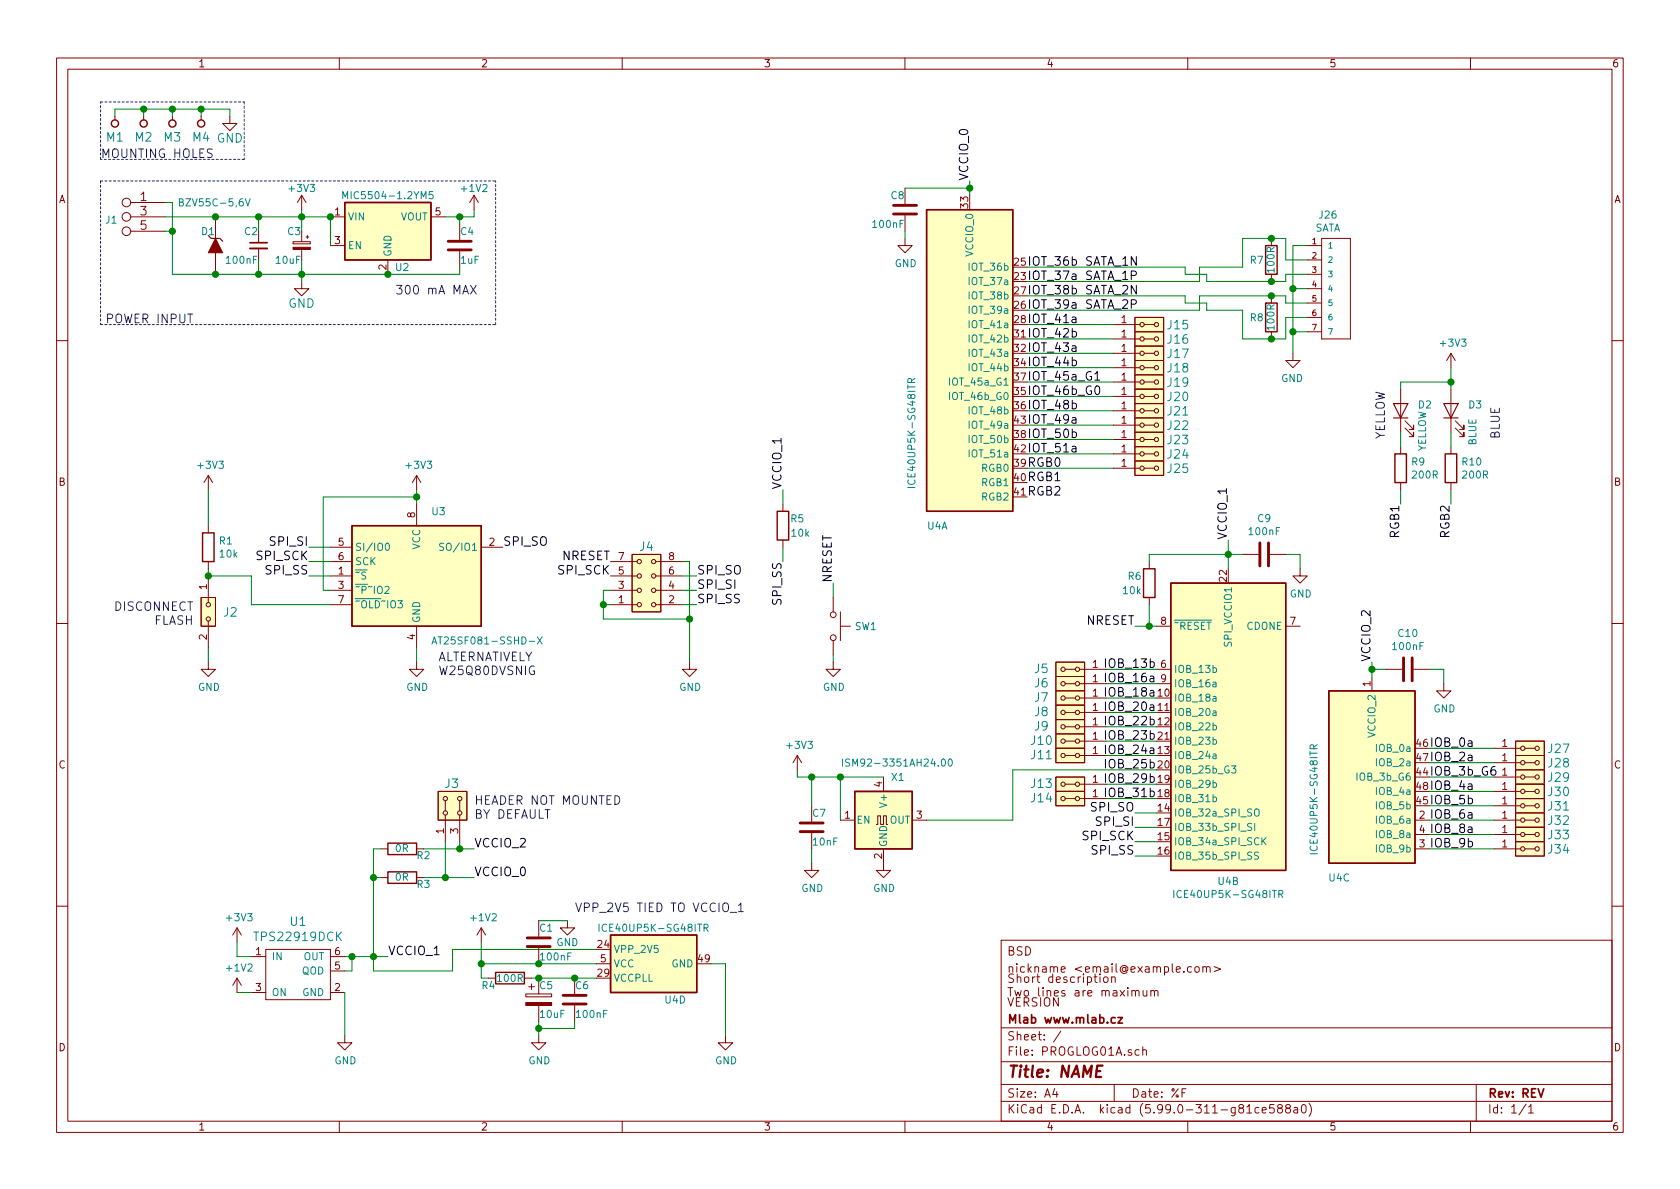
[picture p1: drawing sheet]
<svg xmlns="http://www.w3.org/2000/svg" width="297mm" height="210mm" viewBox="0 0 297 210" stroke-linecap="round" stroke-linejoin="round" font-family="sans-serif">
<defs><g id="words">
<text font-size="2.8" fill="#840000" x="178" y="190.5">Title: NAME</text>
<g font-size="2.1" fill="#0000c2">
<text x="17.8" y="27.9">MOUNTING HOLES</text>
<text x="69.8" y="52.1">300 mA MAX</text>
<text x="19.3" y="57.1">POWER INPUT</text>
<text x="244.9" y="77.7" transform="rotate(-90 244.9 77.7)">YELLOW</text>
<text x="265.2" y="77.7" transform="rotate(-90 265.2 77.7)">BLUE</text>
<text x="20.3" y="108">DISCONNECT</text>
<text x="27.2" y="110.5">FLASH</text>
<text x="77.5" y="116.9">ALTERNATIVELY</text>
<text x="77.5" y="119.4">W25Q80DVSNIG</text>
<text x="83.8" y="142.3">HEADER NOT MOUNTED</text>
<text x="83.8" y="144.8">BY DEFAULT</text>
<text x="101.6" y="161.3">VPP_2V5 TIED TO VCCIO_1</text>
</g>
<g font-size="2.1" fill="#008484">
<text x="18.8" y="25">M1</text>
<text x="23.9" y="25">M2</text>
<text x="29" y="25">M3</text>
<text x="34.1" y="25">M4 GND</text>
<text x="51" y="54.4">GND</text>
<text x="206.5" y="58.2">J15</text>
<text x="206.5" y="60.8">J16</text>
<text x="206.5" y="63.3">J17</text>
<text x="206.5" y="65.9">J18</text>
<text x="206.5" y="68.4">J19</text>
<text x="206.5" y="70.9">J20</text>
<text x="206.5" y="73.5">J21</text>
<text x="206.5" y="76">J22</text>
<text x="206.5" y="78.6">J23</text>
<text x="206.5" y="81.1">J24</text>
<text x="206.5" y="83.6">J25</text>
<text x="113.1" y="97.4">J4</text>
<text x="39.6" y="109">J2</text>
<text x="183" y="119">J5</text>
<text x="183" y="121.6">J6</text>
<text x="183" y="124.1">J7</text>
<text x="182.4" y="131.7">J10</text>
<text x="183" y="126.6">J8</text>
<text x="183" y="129.2">J9</text>
<text x="182.4" y="134.3">J11</text>
<text x="273.8" y="133.2">J27</text>
<text x="273.8" y="135.7">J28</text>
<text x="78.7" y="139.3">J3</text>
<text x="182.4" y="139.3">J13</text>
<text x="182.4" y="141.9">J14</text>
<text x="273.8" y="138.2">J29</text>
<text x="273.8" y="140.8">J30</text>
<text x="273.8" y="143.3">J31</text>
<text x="273.8" y="145.9">J32</text>
<text x="273.8" y="148.4">J33</text>
<text x="273.8" y="150.9">J34</text>
<text x="45.4" y="166.4">TPS22919DCK</text>
<text x="51.4" y="163.7">U1</text>
</g>
<g font-size="2.1" fill="#840000">
<text x="24.8" y="35.6">1</text>
<text x="24.8" y="38.1">3</text>
<text x="24.8" y="40.6">5</text>
<text x="178" y="172">nickname &lt;email@example.com&gt;</text>
<text x="178" y="169">BSD</text>
<text x="178" y="178">VERSION</text>
<text x="178" y="184">Sheet: /</text>
<text x="178" y="181">Mlab www.mlab.cz</text>
<text x="178" y="186.7">File: PROGLOG01A.sch</text>
<text x="178" y="196.9">KiCad E.D.A. kicad (5.99.0-311-g81ce588a0)</text>
<text x="178" y="194.1">Size: A4</text>
<text x="200" y="194.1">Date: %F</text>
<text x="263" y="194.1">Rev: REV</text>
<text x="263" y="196.9">Id: 1/1</text>
</g>
<g font-size="2.1">
<text x="171.2" y="32" transform="rotate(-90 171.2 32)">VCCIO_0</text>
<text x="181.6" y="47">IOT_36b</text>
<text x="191.8" y="47">SATA_1N</text>
<text x="181.6" y="49.5">IOT_37a</text>
<text x="181.6" y="52.1">IOT_38b</text>
<text x="191.8" y="49.5">SATA_1P</text>
<text x="191.8" y="52.1">SATA_2N</text>
<text x="181.6" y="54.6">IOT_39a</text>
<text x="181.6" y="57.1">IOT_41a</text>
<text x="181.6" y="59.7">IOT_42b</text>
<text x="191.8" y="54.6">SATA_2P</text>
<text x="181.6" y="62.2">IOT_43a</text>
<text x="181.6" y="64.8">IOT_44b</text>
<text x="181.6" y="67.3">IOT_45a_G1</text>
<text x="181.6" y="69.8">IOT_46b_G0</text>
<text x="181.6" y="72.4">IOT_48b</text>
<text x="181.6" y="74.9">IOT_49a</text>
<text x="181.6" y="77.5">IOT_50b</text>
<text x="181.6" y="82.5">RGB0</text>
<text x="181.6" y="80">IOT_51a</text>
<text x="138.2" y="86.6" transform="rotate(-90 138.2 86.6)">VCCIO_1</text>
<text x="181.6" y="85.1">RGB1</text>
<text x="181.6" y="87.6">RGB2</text>
<text x="216.9" y="95.5" transform="rotate(-90 216.9 95.5)">VCCIO_1</text>
<text x="247.4" y="95" transform="rotate(-90 247.4 95)">RGB1</text>
<text x="256.3" y="95" transform="rotate(-90 256.3 95)">RGB2</text>
<text x="45.5" y="99.1">SPI_SCK</text>
<text x="47.2" y="101.6">SPI_SS</text>
<text x="48" y="96.5">SPI_SI</text>
<text x="88.9" y="96.5">SPI_SO</text>
<text x="98.9" y="101.6">SPI_SCK</text>
<text x="99.3" y="99.1">NRESET</text>
<text x="123.2" y="101.6">SPI_SO</text>
<text x="123.2" y="104.1">SPI_SI</text>
<text x="123.2" y="106.7">SPI_SS</text>
<text x="138.2" y="106.8" transform="rotate(-90 138.2 106.8)">SPI_SS</text>
<text x="147.1" y="103.1" transform="rotate(-90 147.1 103.1)">NRESET</text>
<text x="192" y="110.5">NRESET</text>
<text x="195.9" y="118.1">IOB_13b</text>
<text x="242.3" y="117.1" transform="rotate(-90 242.3 117.1)">VCCIO_2</text>
<text x="196" y="120.6">IOB_16a</text>
<text x="196" y="123.2">IOB_18a</text>
<text x="196" y="125.7">IOB_20a</text>
<text x="195.9" y="128.3">IOB_22b</text>
<text x="195.9" y="130.8">IOB_23b</text>
<text x="195.9" y="135.9">IOB_25b</text>
<text x="196" y="133.3">IOB_24a</text>
<text x="252.7" y="132.1">IOB_0a</text>
<text x="252.7" y="134.6">IOB_2a</text>
<text x="252.7" y="137.2">IOB_3b_G6</text>
<text x="193" y="143.5">SPI_SO</text>
<text x="195.9" y="138.4">IOB_29b</text>
<text x="195.9" y="141">IOB_31b</text>
<text x="252.7" y="139.7">IOB_4a</text>
<text x="252.7" y="142.2">IOB_5b</text>
<text x="83.8" y="149.9">VCCIO_2</text>
<text x="191.6" y="148.6">SPI_SCK</text>
<text x="194.1" y="146">SPI_SI</text>
<text x="252.7" y="144.8">IOB_6a</text>
<text x="252.7" y="147.3">IOB_8a</text>
<text x="252.7" y="149.9">IOB_9b</text>
<text x="83.8" y="154.9">VCCIO_0</text>
<text x="193.2" y="151.1">SPI_SS</text>
<text x="68.6" y="168.9">VCCIO_1</text>
</g>
<g font-size="1.8" fill="#840000">
<text x="35" y="11.9">1</text>
<text x="85" y="11.9">2</text>
<text x="135" y="11.9">3</text>
<text x="185" y="11.9">4</text>
<text x="235" y="11.9">5</text>
<text x="285" y="11.9">6</text>
<text x="10.4" y="35.9">A</text>
<text x="285.4" y="35.9">A</text>
<text x="59.2" y="38.1">1</text>
<text x="77" y="38.1">5</text>
<text x="171.2" y="36.8" transform="rotate(-90 171.2 36.8)">33</text>
<text x="59.2" y="43.2">3</text>
<text x="68.3" y="47.7" transform="rotate(-90 68.3 47.7)">2</text>
<text x="179.4" y="47">25</text>
<text x="179.4" y="49.5">23</text>
<text x="179.4" y="52.1">27</text>
<text x="179.4" y="54.6">26</text>
<text x="179.4" y="57.1">28</text>
<text x="179.4" y="59.7">31</text>
<text x="198.3" y="57.1">1</text>
<text x="198.3" y="59.7">1</text>
<text x="179.4" y="62.2">32</text>
<text x="179.4" y="64.8">34</text>
<text x="198.3" y="62.2">1</text>
<text x="198.3" y="64.8">1</text>
<text x="179.4" y="69.8">35</text>
<text x="179.4" y="67.3">37</text>
<text x="198.3" y="67.3">1</text>
<text x="198.3" y="69.8">1</text>
<text x="179.4" y="72.4">36</text>
<text x="179.4" y="77.5">38</text>
<text x="179.4" y="74.9">43</text>
<text x="198.3" y="72.4">1</text>
<text x="198.3" y="74.9">1</text>
<text x="198.3" y="77.5">1</text>
<text x="179.4" y="82.5">39</text>
<text x="179.4" y="80">42</text>
<text x="198.3" y="80">1</text>
<text x="198.3" y="82.5">1</text>
<text x="10.4" y="85.9">B</text>
<text x="179.4" y="85.1">40</text>
<text x="179.4" y="87.6">41</text>
<text x="285.4" y="85.9">B</text>
<text x="73.4" y="91.5" transform="rotate(-90 73.4 91.5)">8</text>
<text x="59.8" y="101.6">1</text>
<text x="59.8" y="96.5">5</text>
<text x="59.8" y="99.1">6</text>
<text x="86.5" y="96.5">2</text>
<text x="109.4" y="101.6">5</text>
<text x="109.4" y="99.1">7</text>
<text x="118.3" y="101.6">6</text>
<text x="118.3" y="99.1">8</text>
<text x="36.6" y="104.2" transform="rotate(-90 36.6 104.2)">1</text>
<text x="59.8" y="104.1">3</text>
<text x="59.8" y="106.7">7</text>
<text x="109.4" y="106.7">1</text>
<text x="109.4" y="104.1">3</text>
<text x="118.3" y="106.7">2</text>
<text x="118.3" y="104.1">4</text>
<text x="216.9" y="102.8" transform="rotate(-90 216.9 102.8)">22</text>
<text x="36.6" y="113.1" transform="rotate(-90 36.6 113.1)">2</text>
<text x="73.4" y="113.1" transform="rotate(-90 73.4 113.1)">4</text>
<text x="205.3" y="110.5">8</text>
<text x="228.1" y="110.5">7</text>
<text x="193.2" y="118.1">1</text>
<text x="205.3" y="118.1">6</text>
<text x="193.2" y="120.6">1</text>
<text x="193.2" y="123.2">1</text>
<text x="193.2" y="125.7">1</text>
<text x="204.8" y="123.2">10</text>
<text x="204.8" y="125.7">11</text>
<text x="205.3" y="120.6">9</text>
<text x="242.3" y="121.4" transform="rotate(-90 242.3 121.4)">1</text>
<text x="193.2" y="128.3">1</text>
<text x="193.2" y="130.8">1</text>
<text x="204.8" y="128.3">12</text>
<text x="204.8" y="130.8">21</text>
<text x="10.4" y="135.9">C</text>
<text x="193.2" y="133.3">1</text>
<text x="204.8" y="133.3">13</text>
<text x="204.8" y="135.9">20</text>
<text x="250.5" y="137.2">44</text>
<text x="250.5" y="132.1">46</text>
<text x="250.5" y="134.6">47</text>
<text x="265.6" y="132.1">1</text>
<text x="265.6" y="134.6">1</text>
<text x="265.6" y="137.2">1</text>
<text x="285.4" y="135.9">C</text>
<text x="156" y="139.2" transform="rotate(-90 156 139.2)">4</text>
<text x="193.2" y="138.4">1</text>
<text x="193.2" y="141">1</text>
<text x="204.8" y="143.5">14</text>
<text x="204.8" y="141">18</text>
<text x="204.8" y="138.4">19</text>
<text x="250.5" y="142.2">45</text>
<text x="250.5" y="139.7">48</text>
<text x="265.6" y="139.7">1</text>
<text x="265.6" y="142.2">1</text>
<text x="78.5" y="147.4" transform="rotate(-90 78.5 147.4)">1</text>
<text x="81" y="147.4" transform="rotate(-90 81 147.4)">3</text>
<text x="149.4" y="144.8">1</text>
<text x="162.1" y="144.8">3</text>
<text x="204.8" y="148.6">15</text>
<text x="204.8" y="146">17</text>
<text x="251" y="144.8">2</text>
<text x="251" y="149.9">3</text>
<text x="251" y="147.3">4</text>
<text x="265.6" y="144.8">1</text>
<text x="265.6" y="147.3">1</text>
<text x="265.6" y="149.9">1</text>
<text x="156" y="151.9" transform="rotate(-90 156 151.9)">2</text>
<text x="204.8" y="151.1">16</text>
<text x="105.7" y="167.6">24</text>
<text x="45.2" y="168.9">1</text>
<text x="59.2" y="171.4">5</text>
<text x="59.2" y="168.9">6</text>
<text x="105.7" y="172.7">29</text>
<text x="106.2" y="170.2">5</text>
<text x="123.5" y="170.2">49</text>
<text x="45.2" y="175.3">3</text>
<text x="59.2" y="175.3">2</text>
<text x="10.4" y="185.9">D</text>
<text x="285.4" y="185.9">D</text>
<text x="35" y="199.9">1</text>
<text x="85" y="199.9">2</text>
<text x="135" y="199.9">3</text>
<text x="185" y="199.9">4</text>
<text x="235" y="199.9">5</text>
<text x="285" y="199.9">6</text>
</g>
<g font-size="1.8" fill="#008484">
<text x="51.3" y="34">+3V3</text>
<text x="61.6" y="35.2">MIC5504-1.2YM5</text>
<text x="81.7" y="34">+1V2</text>
<text x="157.6" y="35.2">C8</text>
<text x="18.7" y="39.5">J1</text>
<text x="32.4" y="36.5">BZV55C-5,6V</text>
<text x="35.7" y="41.6">D1</text>
<text x="43.3" y="41.6">C2</text>
<text x="50.9" y="41.6">C3</text>
<text x="61.5" y="39">VIN</text>
<text x="70.8" y="39">VOUT</text>
<text x="81.5" y="41.6">C4</text>
<text x="154.5" y="40.3">100nF</text>
<text x="232.4" y="41">SATA</text>
<text x="233.3" y="38.7">J26</text>
<text x="40.2" y="46.7">100nF</text>
<text x="48.9" y="46.7">10uF</text>
<text x="61.5" y="44.1">EN</text>
<text x="69.2" y="45.5" transform="rotate(-90 69.2 45.5)">GND</text>
<text x="70" y="47.9">U2</text>
<text x="81.5" y="46.7">1uF</text>
<text x="158.2" y="47.2">GND</text>
<text x="171.6" y="47.9">IOT_36b</text>
<text x="172.1" y="45.2" transform="rotate(-90 172.1 45.2)">VCCIO_0</text>
<text x="221.1" y="46.7">R7</text>
<text x="171.6" y="53">IOT_38b</text>
<text x="171.7" y="50.4">IOT_37a</text>
<text x="225.3" y="48.1" transform="rotate(-90 225.3 48.1)">100R</text>
<text x="171.7" y="55.5">IOT_39a</text>
<text x="171.7" y="58">IOT_41a</text>
<text x="221.1" y="56.8">R8</text>
<text x="225.3" y="58.2" transform="rotate(-90 225.3 58.2)">100R</text>
<text x="171.6" y="60.6">IOT_42b</text>
<text x="171.6" y="65.7">IOT_44b</text>
<text x="171.7" y="63.1">IOT_43a</text>
<text x="254.8" y="61.3">+3V3</text>
<text x="168.2" y="70.7">IOT_46b_G0</text>
<text x="168.3" y="68.2">IOT_45a_G1</text>
<text x="226.5" y="67.6">GND</text>
<text x="171.6" y="73.3">IOT_48b</text>
<text x="171.7" y="75.8">IOT_49a</text>
<text x="250.8" y="72.2">D2</text>
<text x="259.7" y="72.2">D3</text>
<text x="35.1" y="82.9">+3V3</text>
<text x="72" y="82.9">+3V3</text>
<text x="171.6" y="78.4">IOT_50b</text>
<text x="171.7" y="80.9">IOT_51a</text>
<text x="173.7" y="83.4">RGB0</text>
<text x="249.6" y="82.3">R9</text>
<text x="252.1" y="80" transform="rotate(-90 252.1 80)">YELLOW</text>
<text x="258.6" y="82.3">R10</text>
<text x="261" y="78.8" transform="rotate(-90 261 78.8)">BLUE</text>
<text x="161.8" y="85.4" transform="rotate(-90 161.8 85.4)">ICE40UP5K-SG48ITR</text>
<text x="173.7" y="86">RGB1</text>
<text x="173.7" y="88.5">RGB2</text>
<text x="249.8" y="84.6">200R</text>
<text x="258.7" y="84.6">200R</text>
<text x="76.4" y="91.1">U3</text>
<text x="139.9" y="92.4">R5</text>
<text x="140" y="94.9">10k</text>
<text x="164" y="93.6">U4A</text>
<text x="221" y="94.6">100nF</text>
<text x="222.4" y="92.3">C9</text>
<text x="38.8" y="96.3">R1</text>
<text x="38.9" y="98.6">10k</text>
<text x="62.7" y="97.4">SI/IO0</text>
<text x="62.7" y="99.9">SCK</text>
<text x="74.3" y="97.2" transform="rotate(-90 74.3 97.2)">VCC</text>
<text x="78.7" y="97.4">SO/IO1</text>
<text x="62.7" y="102.5">CS</text>
<text x="62.7" y="105">WP/IO2</text>
<text x="62.7" y="107.6">HOLD/IO3</text>
<text x="198.7" y="105.1">10k</text>
<text x="199.5" y="102.5">R6</text>
<text x="228" y="105.7">GND</text>
<text x="74.3" y="110.2" transform="rotate(-90 74.3 110.2)">GND</text>
<text x="77.7" y="114">AT25SF081-SSHD-X</text>
<text x="151.2" y="111.4">SW1</text>
<text x="207.5" y="111.4">CRESET</text>
<text x="220.4" y="111.4">CDONE</text>
<text x="247.3" y="112.6">C10</text>
<text x="207.5" y="119">IOB_13b</text>
<text x="217.8" y="114" transform="rotate(-90 217.8 114)">SPI_VCCIO1</text>
<text x="246.4" y="115">100nF</text>
<text x="35" y="122.2">GND</text>
<text x="71.8" y="122.2">GND</text>
<text x="120.1" y="122.2">GND</text>
<text x="145.5" y="122.2">GND</text>
<text x="207.5" y="124.1">IOB_18a</text>
<text x="207.5" y="121.5">IOB_16a</text>
<text x="253.4" y="126">GND</text>
<text x="207.5" y="126.6">IOB_20a</text>
<text x="207.5" y="129.2">IOB_22b</text>
<text x="207.5" y="131.7">IOB_23b</text>
<text x="243.2" y="130.2" transform="rotate(-90 243.2 130.2)">VCCIO_2</text>
<text x="139.3" y="132.4">+3V3</text>
<text x="150.3" y="135.6">ISM92-3351AH24.00</text>
<text x="207.5" y="134.2">IOB_24a</text>
<text x="207.5" y="136.8">IOB_25b_G3</text>
<text x="243.6" y="133">IOB_0a</text>
<text x="243.6" y="135.5">IOB_2a</text>
<text x="156.8" y="142.4" transform="rotate(-90 156.8 142.4)">V+</text>
<text x="157.7" y="138.1">X1</text>
<text x="207.5" y="141.9">IOB_31b</text>
<text x="207.5" y="139.3">IOB_29b</text>
<text x="240.2" y="138">IOB_3b_G6</text>
<text x="243.5" y="143.1">IOB_5b</text>
<text x="243.6" y="140.6">IOB_4a</text>
<text x="143.7" y="144.4">C7</text>
<text x="143.8" y="149.5">10nF</text>
<text x="151.4" y="145.7">EN</text>
<text x="156.8" y="149.9" transform="rotate(-90 156.8 149.9)">GND</text>
<text x="157.3" y="145.7">OUT</text>
<text x="207.5" y="144.4">IOB_32a_SPI_SO</text>
<text x="207.5" y="149.5">IOB_34a_SPI_SCK</text>
<text x="207.5" y="146.9">IOB_33b_SPI_SI</text>
<text x="243.6" y="145.7">IOB_6a</text>
<text x="243.6" y="148.2">IOB_8a</text>
<text x="70" y="150.7">0R</text>
<text x="70" y="155.7">0R</text>
<text x="73.8" y="151.9">R2</text>
<text x="207.5" y="152">IOB_35b_SPI_SS</text>
<text x="233" y="150.2" transform="rotate(-90 233 150.2)">ICE40UP5K-SG48ITR</text>
<text x="235" y="155.9">U4C</text>
<text x="243.5" y="150.7">IOB_9b</text>
<text x="73.8" y="157">R3</text>
<text x="141.7" y="157.7">GND</text>
<text x="154.4" y="157.7">GND</text>
<text x="208.4" y="158.8">ICE40UP5K-SG48ITR</text>
<text x="215.4" y="156.5">U4B</text>
<text x="40.2" y="162.9">+3V3</text>
<text x="83.4" y="162.9">+1V2</text>
<text x="95.5" y="164.8">C1</text>
<text x="98.4" y="167.3">GND</text>
<text x="106.8" y="164.8">ICE40UP5K-SG48ITR</text>
<text x="40.2" y="171.8">+1V2</text>
<text x="48" y="169.8">IN</text>
<text x="53.4" y="172.3">QOD</text>
<text x="53.7" y="169.8">OUT</text>
<text x="88.1" y="173.7">100R</text>
<text x="95.7" y="169.8">100nF</text>
<text x="108.5" y="168.5">VPP_2V5</text>
<text x="108.5" y="173.6">VCCPLL</text>
<text x="108.5" y="171.1">VCC</text>
<text x="118.7" y="171.1">GND</text>
<text x="48" y="176.1">ON</text>
<text x="53.5" y="176.1">GND</text>
<text x="85.2" y="174.9">R4</text>
<text x="95.5" y="174.9">C5</text>
<text x="101.8" y="174.9">C6</text>
<text x="117.6" y="177.5">U4D</text>
<text x="95.6" y="180">10uF</text>
<text x="102.1" y="180">100nF</text>
<text x="59.1" y="188.2">GND</text>
<text x="93.4" y="188.2">GND</text>
<text x="126.4" y="188.2">GND</text>
</g>
<g font-size="1.4" fill="#840000">
<text x="232" y="43.2">1</text>
<text x="232" y="45.7">2</text>
<text x="232" y="48.3">3</text>
<text x="232" y="50.8">4</text>
<text x="232" y="53.3">5</text>
<text x="232" y="55.9">6</text>
<text x="232" y="58.4">7</text>
</g>
<g font-size="1.4" fill="#008484">
<text x="234.7" y="43.9">1</text>
<text x="234.7" y="46.5">2</text>
<text x="234.7" y="49">3</text>
<text x="234.7" y="51.6">4</text>
<text x="234.7" y="54.1">5</text>
<text x="234.7" y="56.6">6</text>
<text x="234.7" y="59.2">7</text>
</g>
</g></defs>
<g fill="none" stroke="#840000" stroke-width=".18">
<path d="M10 10.3h277v189.9h-277zM12 12.2h273v186.1h-273zM60 10.3v1.9M110 10.3v1.9M160 10.3v1.9M210 10.3v1.9M260 10.3v1.9M20.3 20.6v.6M23.1 35.8h6.1M23.1 38.3h6.1M25.4 20.6v.6M30.5 20.6v.6"/>
<path d="M35.6 20.6v.6M38.1 38.3v3.9M40.6 20.6v1.2h1.3l-1.3 1.3-1.2-1.3h1.2M53.3 34.5v2.6M53.3 34.5l.8 1.3M53.3 34.5l-.7 1.3M58.4 38.3h2.6M76.2 38.3h2.5M81.3 39.6v2.8M83.8 34.5l-.7 1.3M83.8 34.5v2.6M83.8 34.5l.8 1.3"/>
<path d="M160 33.3v2.8M160 38.1v2.8M23.1 40.9h6.1M38.1 44.7v3.8M45.7 40.9v2M45.7 43.9v2.1M51.8 42.7h3.1v.4h-3.1zM53.3 49.8v1.2h-1.2l1.2 1.3 1.3-1.3h-1.3M53.3 40.9v1.8M53.3 44.1v1.9M54.1 41.9h.5M54.4 41.7v.5"/>
<path d="M58.4 43.4h2.6M68.6 46v2.5M81.3 44.4v2.8M160 42.2v1.2h1.3l-1.3 1.3-1.3-1.3h1.3M196.8 59.9h4.7M196.8 57.4h4.7M200.7 56.1h5v2.6h-5zM200.7 58.7h5v2.5h-5zM202.3 59.9h1.8M202.3 57.4h1.8M224.8 42.2v1.2M224.8 48.5v1.3"/>
<path d="M224.8 52.3v1.3M224.8 58.7v1.2M231.1 43.4h2.6M231.1 46h2.6M231.1 48.5h2.6M231.1 51h2.6M231.1 53.6h2.6M231.1 56.1h2.6M231.1 58.7h2.6M233.7 42.2h5.1v17.7h-5.1zM10 60.2h2M196.8 62.5h4.7"/>
<path d="M196.8 65h4.7M196.8 67.6h4.7M196.8 70.1h4.7M196.8 72.6h4.7M196.8 75.2h4.7M196.8 77.7h4.7M200.7 61.2h5v2.5h-5zM200.7 63.7h5v2.6h-5zM200.7 66.3h5v2.5h-5zM200.7 68.8h5v2.6h-5zM200.7 71.4h5v2.5h-5zM200.7 73.9h5v2.5h-5z"/>
<path d="M200.7 76.4h5v2.6h-5zM200.7 79h5v2.5h-5zM202.3 62.5h1.8M202.3 65h1.8M202.3 67.6h1.8M202.3 70.1h1.8M202.3 72.6h1.8M202.3 75.2h1.8M202.3 77.7h1.8M228.6 62.5v1.2h-1.3l1.3 1.3 1.3-1.3h-1.3M247.6 68.8v7.6M247.6 79v1.3"/>
<path d="M248.4 75.7l1.5 1.5v-.8v.8h-.7M248.4 74.4l1.5 1.5v-.7v.7h-.7M256.5 62.5l-.7 1.2M256.5 62.5v2.5M256.5 68.8v7.6M256.5 79v1.3M256.5 62.5l.8 1.2M257.3 75.7l1.5 1.5v-.8v.8h-.7M257.3 74.4l1.5 1.5v-.7v.7h-.7M285 60.2h2M36.8 84.1v2.5M36.8 93v1.2"/>
<path d="M36.8 99.3v1.3M36.8 84.1l-.7 1.2M36.8 84.1l.8 1.2M58.4 99.3h3.8M58.4 96.8h3.8M73.7 84.1v2.5M73.7 89.1v3.9M73.7 84.1l-.8 1.2M73.7 84.1l.7 1.2M85.1 96.8h3.8M107.9 99.3h4.7M111.8 98h5v10.2h-5z"/>
<path d="M116 99.3h4.6M138.4 89.1v1.3M138.4 95.5v1.3M196.8 80.3h4.7M196.8 82.8h4.7M200.7 81.5h5v2.6h-5zM202.3 80.3h1.8M202.3 82.8h1.8M203.2 99.3v1.3M219.7 98h2.8M224.5 98h2.8M247.6 85.3v1.3"/>
<path d="M256.5 85.3v1.3M10 110.3h2M35.6 105.7h2.5v5h-2.5zM36.8 117.1v1.3h1.3l-1.3 1.2-1.2-1.2h1.2M36.8 101.8v4.7M36.8 109.8v4.7M58.4 106.9h3.8M58.4 104.4h3.8M58.4 101.8h3.8M73.7 117.1v1.3h1.2l-1.2 1.2-1.3-1.2h1.3M73.7 110.7v3.8M107.9 106.9h4.7"/>
<path d="M107.9 104.4h4.7M107.9 101.8h4.7M116 106.9h4.6M116 104.4h4.6M116 101.8h4.6M121.9 117.1v1.3h1.3l-1.3 1.2-1.3-1.2h1.3M147.3 117.1v1.3h1.3l-1.3 1.2-1.3-1.2h1.3M147.3 105.7v2.5M147.3 113.3v2.5M148.6 110.7h1.8M148.6 108.2v5.1M186.7 117.1h5.1v2.5h-5.1z"/>
<path d="M186.7 119.6h5.1v2.6h-5.1zM188.3 118.4h1.8M190.9 118.4h4.7M203.2 105.7v1.2M204.5 118.4h2.5M204.5 110.7h2.5M227.3 110.7h2.6M229.9 100.6v1.2h1.2l-1.2 1.3-1.3-1.3h1.3M242.6 119.6v2.6M245.1 118.4h2.8M249.9 118.4h2.8M285 110.3h2"/>
<path d="M77.5 139.9h5v5.1h-5zM141 133.6l-.8 1.3M141 133.6v2.5M141 133.6l.7 1.3M156.2 137.4v2.5M186.7 122.2h5.1v2.5h-5.1zM186.7 124.7h5.1v2.5h-5.1zM186.7 137.4h5.1v2.5h-5.1zM186.7 139.9h5.1v2.6h-5.1zM186.7 127.2h5.1v2.6h-5.1zM186.7 129.8h5.1v2.5h-5.1zM186.7 132.3h5.1v2.6h-5.1z"/>
<path d="M188.3 120.9h1.8M188.3 123.4h1.8M188.3 126h1.8M188.3 138.7h1.8M188.3 128.5h1.8M188.3 131.1h1.8M188.3 133.6h1.8M190.9 120.9h4.7M190.9 123.4h4.7M190.9 126h4.7M190.9 138.7h4.7M190.9 128.5h4.7"/>
<path d="M190.9 131.1h4.7M190.9 133.6h4.7M204.5 120.9h2.5M255.3 120.9v1.3h1.2l-1.2 1.2-1.3-1.2h1.3M264.2 132.3h4.7M264.2 134.9h4.7M264.2 137.4h4.7M264.2 139.9h4.7M268 131.1h5v2.5h-5zM268 133.6h5v2.5h-5zM268 136.1h5v2.6h-5zM268 138.7h5v2.5h-5z"/>
<path d="M269.6 132.3h1.8M269.6 134.9h1.8M269.6 137.4h1.8M269.6 139.9h1.8M67.3 150.1h1.3M67.3 155.2h1.3M78.7 141.6v1.8M78.7 144.1v4.7M81.3 141.6v1.8M81.3 144.1v4.7M143.5 152.6v1.3h1.3l-1.3 1.3-1.3-1.3h1.3M143.5 142.5v2.8"/>
<path d="M143.5 147.3v2.8M148.6 145h2.5M154.9 145.8h.3v-1.5h.5v1.5h.5v-1.5h.5v1.5h.3M156.2 150.1v3.8h1.3l-1.3 1.3-1.3-1.3h1.3M161.3 145h2.5M188.3 141.2h1.8M190.9 141.2h4.7M250.2 145h2.5M250.2 150.1h2.5M250.2 147.6h2.5M264.2 145h4.7M264.2 150.1h4.7"/>
<path d="M264.2 147.6h4.7M264.2 142.5h4.7M268 141.2h5v2.6h-5zM268 143.8h5v2.5h-5zM268 146.3h5v2.5h-5zM268 148.8h5v2.6h-5zM269.6 145h1.8M269.6 150.1h1.8M269.6 147.6h1.8M269.6 142.5h1.8M10 160.2h2M41.9 164.1l-.8 1.2"/>
<path d="M41.9 164.1v2.5M41.9 173v2.5M41.9 164.1l.8 1.2M41.9 173l-.8 1.2M41.9 173l.8 1.2M44.4 169.2h2.6M44.4 175.5h2.6M47 167.9h11.4v8.9h-11.4zM58.4 169.2h2.6M58.4 175.5h2.6M58.4 171.7h2.6M85.1 164.1l-.8 1.2"/>
<path d="M85.1 164.1v2.5M85.1 164.1l.8 1.2M86.4 173h1.2M92.7 173h1.3M93 175.8h4.5v.5h-4.5zM93.5 174.5h1M94 174v1M95.2 162.8v2.8M95.2 167.6v2.8M95.2 173v2.8M95.2 177.8v2.8M100.3 162.8v1.3h1.3l-1.3 1.2-1.2-1.2h1.2"/>
<path d="M101.6 173v2.8M101.6 177.8v2.8M105.4 170.4h2.5M177 166.3h108v32h-108zM178.2 174.6h.9M178.6 174.6v1.5M179.2 172.3l-.6-.1-.2 .3 .1 .4 .6 .3v.4l-.2 .1h-.5M179.4 175.2l.3 .9 .3-.7 .3 .7 .3-.9M179.9 172.9l.2-.2 .3 .1 .1 .9M179.9 172.2v1.5M181.1 175.3l.3-.1 .4 .1v.7l-.2 .1-.5-.1zM181.2 172.9l.2-.2 .4 .2 .1 .6-.1 .2h-.4l-.2-.1z"/>
<path d="M182.6 172.7v1M183.5 172.2v1.3l.3 .2M183.6 174.6v1.3l.2 .2M184.4 174.6v.2M184.4 175.2v.9M185.1 175.3l.2-.1h.4l.1 .9M185.1 175.2v.9M186.1 172.8l-.4-.1-.3 .3 .1 .6 .2 .1h.4M186.1 172.2v1.5M186.4 175.7l.7-.2v-.3h-.5l-.2 .2 .1 .7h.6M186.8 173.2l.7-.1-.1-.3-.4-.1-.2 .2v.8h.6M188.3 175.2h-.4l-.2 .2 .1 .2 .5 .1v.4h-.6"/>
<path d="M188.6 172.8l-.3-.1-.2 .2v.3l.5 .1v.4h-.5M190 172.8l-.4-.1-.3 .3v.6l.3 .1h.4M190.1 175.2h.6l.1 .9M190.6 172.7v1M190.8 175.5l-.5 .1-.2 .2v.3h.2h.5M191.5 175.2v.9M191.6 172.7v1M191.9 175.2h-.3l-.1 .2M192.3 172.8l.4-.1 .3 .3-.1 .6-.2 .1h-.4M192.3 172.7v1.5M192.3 175.7l.8-.2-.1-.3h-.4l-.3 .2 .1 .7h.6M193.6 172.2v1.3l.4 .2"/>
<path d="M194.5 172.7v1M194.8 175.3l.2-.1h.4l.1 .9M194.8 175.2v.9M195.2 172.9l.2-.2 .4 .2v.7l-.2 .1-.4-.1zM195.5 175.4l.2-.2h.4v.9M196.5 172.9l.3-.2 .3 .1 .1 .9M196.5 172.7v1M196.8 175.2h.6l.1 .9M197.5 175.5l-.5 .1-.2 .2v.3h.2h.5M198 175.2l.8 .9M198.8 175.2l-.8 .9M199.4 174.6v.2"/>
<path d="M199.4 175.2v.9M200.1 175.3l.2-.1h.4l.1 .9M200.1 175.2v.9M200.8 175.4l.2-.2h.3l.1 .9M202.1 175.2v.7a.39 .39 0 0 0 .7 .1M202.8 175.2v.9M203.5 175.3l.2-.1h.3l.1 .9M203.5 175.2v.9M204.1 175.4l.2-.2h.4v.9M210.7 171l-.4-.1-.3 .3v.6l.3 .1h.4M211.3 171.1l.2-.2 .5 .2v.7l-.2 .1-.5-.1zM212.7 171.1l.2-.2 .4 .1v.9"/>
<path d="M212.7 170.9v1M213.3 171.1a.36 .36 0 0 1 .3-.2 .36 .36 0 0 1 .4 .2v.8M214.7 170.9l1.1 .5-1.1 .4M285 160.2h2M60 198.3v1.9M61 183.1v1.3h1.2l-1.2 1.3-1.3-1.3h1.3M95.2 183.1v1.3h1.3l-1.3 1.3-1.2-1.3h1.2M110 198.3v1.9M128.3 183.1v1.3h1.2l-1.2 1.3-1.3-1.3h1.3M160 198.3v1.9M177 194.8h108M177 191.8h108"/>
<path d="M177 187.8h108M177 181.8h108M186.5 192.5l-.4 1h1M186.8 193v1M187.6 182.3l-1.3 2M197 191.8v3M201.4 185.7l-.4-.1-.3 .3 .1 .6 .2 .1 .4-.1M202.1 185.7a.37 .37 0 0 1 .6 .1v.8M202.1 185.1v1.5M209 193.2h.5M209.7 192.5h-.7v1.5M210 198.3v1.9"/>
<path d="M220.4 196.8h.9M222.6 195.9l-.4-.1-.3 .3v.6l.3 .1 .4-.1M223.2 196.3l.7-.1-.1-.3-.4-.1-.2 .2v.7h.6M225.2 195.3h-.7v.7l.2-.1 .5 .1 .1 .2-.1 .5-.2 .1-.5-.1M226.2 196l-.3-.3 .1-.2 .2-.2 .4 .1 .1 .2v.2l-.7 .2a.48 .48 0 0 0 0 .7l.2 .1 .5-.1a.48 .48 0 0 0-.1-.7h-.2M227.6 196l-.3-.3 .1-.2 .2-.2 .4 .1 .2 .2-.1 .2-.6 .2a.48 .48 0 0 0-.1 .7l.2 .1 .5-.1a.48 .48 0 0 0-.2-.7M228.8 195.9h.6v.9M229.4 196.2l-.4 .1-.3 .2 .3 .3 .4-.1M230.2 195.5l.4-.2a.94 .94 0 0 1 0 1.5l-.5-.3v-.6zM231.4 195.1a1.71 1.71 0 0 1 0 2.3M260 198.3v1.9M261 191.8v6.5"/>
<path d="M269.8 195.2l-1.2 2M270.3 195.8l.4-.5v1.5M270.3 196.8h.8"/>
<circle cx="22.4" cy="35.8" r=".76"/>
<circle cx="22.4" cy="38.3" r=".76"/>
<circle cx="22.4" cy="40.9" r=".76"/>
<circle cx="201.9" cy="57.4" r=".38"/>
<circle cx="201.9" cy="59.9" r=".38"/>
<circle cx="204.5" cy="57.4" r=".38"/>
<circle cx="204.5" cy="59.9" r=".38"/>
<circle cx="201.9" cy="77.7" r=".38"/>
<circle cx="201.9" cy="62.5" r=".38"/>
<circle cx="201.9" cy="67.6" r=".38"/>
<circle cx="201.9" cy="65" r=".38"/>
<circle cx="201.9" cy="72.6" r=".38"/>
<circle cx="201.9" cy="70.1" r=".38"/>
<circle cx="201.9" cy="75.2" r=".38"/>
<circle cx="204.5" cy="65" r=".38"/>
<circle cx="204.5" cy="72.6" r=".38"/>
<circle cx="204.5" cy="77.7" r=".38"/>
<circle cx="204.5" cy="67.6" r=".38"/>
<circle cx="204.5" cy="70.1" r=".38"/>
<circle cx="204.5" cy="75.2" r=".38"/>
<circle cx="204.5" cy="62.5" r=".38"/>
<circle cx="113" cy="99.3" r=".38"/>
<circle cx="115.6" cy="99.3" r=".38"/>
<circle cx="201.9" cy="80.3" r=".38"/>
<circle cx="201.9" cy="82.8" r=".38"/>
<circle cx="204.5" cy="80.3" r=".38"/>
<circle cx="204.5" cy="82.8" r=".38"/>
<circle cx="36.8" cy="106.9" r=".38"/>
<circle cx="36.8" cy="109.5" r=".38"/>
<circle cx="113" cy="104.4" r=".38"/>
<circle cx="113" cy="101.8" r=".38"/>
<circle cx="113" cy="106.9" r=".38"/>
<circle cx="115.6" cy="106.9" r=".38"/>
<circle cx="115.6" cy="101.8" r=".38"/>
<circle cx="115.6" cy="104.4" r=".38"/>
<circle cx="147.3" cy="108.7" r=".51"/>
<circle cx="147.3" cy="112.8" r=".51"/>
<circle cx="188" cy="118.4" r=".38"/>
<circle cx="190.5" cy="118.4" r=".38"/>
<circle cx="188" cy="120.9" r=".38"/>
<circle cx="188" cy="126" r=".38"/>
<circle cx="188" cy="128.5" r=".38"/>
<circle cx="188" cy="123.4" r=".38"/>
<circle cx="188" cy="131.1" r=".38"/>
<circle cx="188" cy="133.6" r=".38"/>
<circle cx="188" cy="138.7" r=".38"/>
<circle cx="190.5" cy="120.9" r=".38"/>
<circle cx="190.5" cy="128.5" r=".38"/>
<circle cx="190.5" cy="131.1" r=".38"/>
<circle cx="190.5" cy="126" r=".38"/>
<circle cx="190.5" cy="123.4" r=".38"/>
<circle cx="190.5" cy="138.7" r=".38"/>
<circle cx="190.5" cy="133.6" r=".38"/>
<circle cx="269.2" cy="139.9" r=".38"/>
<circle cx="269.2" cy="137.4" r=".38"/>
<circle cx="269.2" cy="132.3" r=".38"/>
<circle cx="269.2" cy="134.9" r=".38"/>
<circle cx="271.8" cy="139.9" r=".38"/>
<circle cx="271.8" cy="137.4" r=".38"/>
<circle cx="271.8" cy="134.9" r=".38"/>
<circle cx="271.8" cy="132.3" r=".38"/>
<circle cx="78.7" cy="143.8" r=".38"/>
<circle cx="78.7" cy="141.2" r=".38"/>
<circle cx="81.3" cy="141.2" r=".38"/>
<circle cx="81.3" cy="143.8" r=".38"/>
<circle cx="188" cy="141.2" r=".38"/>
<circle cx="190.5" cy="141.2" r=".38"/>
<circle cx="269.2" cy="147.6" r=".38"/>
<circle cx="269.2" cy="145" r=".38"/>
<circle cx="269.2" cy="150.1" r=".38"/>
<circle cx="269.2" cy="142.5" r=".38"/>
<circle cx="271.8" cy="145" r=".38"/>
<circle cx="271.8" cy="147.6" r=".38"/>
<circle cx="271.8" cy="150.1" r=".38"/>
<circle cx="271.8" cy="142.5" r=".38"/>
</g>
<path d="M194.9 188.4h-.9l-.2 2h.9" fill="none" stroke="#840000" stroke-width=".41"/>
<path d="M44.2 42.9h3M197.7 179.9h.8l-.8 1h.8M197.2 180l-.5-.1-.2 .3v.6l.2 .1 .5-.1" fill="none" stroke="#840000" stroke-width=".3"/>
<g fill="none" stroke="#840000" stroke-width=".25">
<path d="M61 35.8h15.2v10.2h-15.2zM163.8 37.1h15.3v53.3h-15.3zM223.8 53.6h2v5.1h-2zM223.8 43.4h2v5.1h-2zM35.8 94.2h2v5.1h-2zM62.2 93h22.9v17.7h-22.9zM137.4 90.4h2v5.1h-2zM246.6 80.3h2.1v5h-2.1zM255.5 80.3h2.1v5h-2.1zM202.2 100.6h2v5.1h-2zM207 103.1h20.3v50.8h-20.3zM151.1 139.9h10.2v10.2h-10.2z"/>
<path d="M234.9 122.2h15.3v30.4h-15.3zM68.6 149.1h5.1v2h-5.1zM68.6 154.2h5.1v2h-5.1zM87.6 172h5.1v2h-5.1zM107.9 165.3h15.3v10.2h-15.3z"/>
<circle cx="20.3" cy="21.8" r=".63"/>
<circle cx="25.4" cy="21.8" r=".63"/>
<circle cx="30.5" cy="21.8" r=".63"/>
<circle cx="35.6" cy="21.8" r=".63"/>
</g>
<g fill="none" stroke="#008400" stroke-width=".18">
<path d="M25.4 19.3v1.3M30.5 19.3v1.3M35.6 19.3v1.3M20.3 20.6v-1.3h20.3v1.3M29.2 35.8h1.3v12.7h50.8v-1.3M29.2 38.3h29.2v5.1M45.7 38.3v2.6M53.3 37.1v3.8M81.3 38.3v1.3M83.8 37.1v1.2h-5.1M160 33.3h11.4M171.4 32v2.5"/>
<path d="M29.2 40.9h1.3M45.7 46v2.5M53.3 46v3.8M160 40.9v1.3M181.6 47.2h27.9v1.3h3.9v1.3h13.9v-1.3h3.8M181.6 52.3h27.9v1.3h3.9v1.3h6.3v5h7.6v-3.8h3.8M181.6 57.4h15.2M181.6 59.9h15.2M228.6 51h2.5M228.6 58.7h2.5M231.1 43.4h-2.5v19.1M231.1 46h-3.8v-3.8h-7.6v5h-7.6v2.6h-30.5"/>
<path d="M231.1 53.6h-3.8v-1.3h-15.2v2.6h-30.5M181.6 67.6h15.2M181.6 62.5h15.2M181.6 65h15.2M181.6 70.1h15.2M181.6 72.6h15.2M181.6 75.2h15.2M181.6 77.7h15.2M247.6 76.4v2.6M256.5 65v3.8M256.5 76.4v2.6M256.5 67.6h-8.9v1.2"/>
<path d="M36.8 86.6v6.4M54.6 99.3h3.8M54.6 96.8h3.8M73.7 87.9h-16.6v16.5h1.3M73.7 86.6v2.5M120.6 99.3h1.3v17.8M138.4 86.6v2.5M138.4 96.8v2.5M181.6 80.3h15.2M181.6 82.8h15.2M217.2 95.5v5.1M219.7 98h-16.5v1.3"/>
<path d="M227.3 98h2.6v2.6M247.6 86.6v2.5M256.5 86.6v2.5M36.8 100.6v1.2h7.6v5.1h14M36.8 114.5v2.6M54.6 101.8h3.8M73.7 114.5v2.6M106.7 106.9h1.2M107.9 104.4h-1.2v5.1h15.2M120.6 101.8h2.6M120.6 104.4h2.6M120.6 106.9h2.6"/>
<path d="M147.3 103.1v2.6M147.3 115.8v1.3M195.6 118.4h8.9M200.7 110.7h3.8M203.2 106.9v3.8M242.6 117.1v2.5M242.6 118.4h2.5M252.7 118.4h2.6v2.5M141 136.1v1.3h15.2M143.5 137.4v5.1M148.6 137.4v7.6M195.6 126h8.9"/>
<path d="M195.6 123.4h8.9M195.6 120.9h8.9M195.6 138.7h8.9M195.6 128.5h8.9M195.6 131.1h8.9M195.6 133.6h8.9M204.5 136.1h-25.4v8.9h-15.3M252.7 132.3h11.5M252.7 134.9h11.5M252.7 137.4h11.5M252.7 139.9h11.5M66 155.2h1.3"/>
<path d="M67.3 150.1h-1.3v21.6h14v-3.8h25.4M74.9 155.2h8.9M74.9 150.1h8.9M78.7 148.8v6.4M81.3 148.8v1.3M143.5 150.1v2.5M195.6 141.2h8.9M200.7 151.4h3.8M200.7 148.8h3.8M200.7 146.3h3.8M200.7 143.8h3.8M252.7 150.1h11.5"/>
<path d="M252.7 142.5h11.5M252.7 145h11.5M252.7 147.6h11.5M41.9 166.6v2.6h2.5M41.9 175.5h2.5M61 169.2h7.6M61 175.5v7.6M62.2 169.2v2.5h-1.2M85.1 166.6v6.4h1.3M85.1 170.4h20.3M94 173h11.4M95.2 162.8h5.1"/>
<path d="M125.7 170.4h2.6v12.7M95.2 180.6v2.5M101.6 180.6v1.3h-6.4"/>
</g>
<path d="M17.8 18h25.4M43.2 18v10.2M17.8 28.2v-10.2M17.8 32v25.4M17.8 32h69.8M43.2 28.2h-25.4M17.8 57.4h69.8M87.6 57.4v-25.4" fill="none" stroke="#0000c2" stroke-width=".18" stroke-dasharray=".4 .4"/>
<g fill="#840000" stroke="#840000" stroke-width=".18">
<path d="M51.8 43.7h3.1v.4h-3.1z"/>
<path d="M38.1 42.2l1.3 2.5h-2.6z"/>
<path d="M93 177.3h4.5v.5h-4.5z"/>
</g>
<path d="M36.8 41.7l.5 .5h1.6l.5 .5M246.4 71.4h2.5l-1.3 2.5zM246.4 73.9h2.5M255.3 71.4h2.5l-1.3 2.5zM255.3 73.9h2.5" fill="none" stroke="#840000" stroke-width=".2"/>
<g fill="none" stroke="#008484" stroke-width=".18">
<path d="M31.7 35.8l.6-.1 .1-.2-.1-.2-.6-.2v1.3h.5l.2-.1v-.3l-.3-.2M43.4 35.1l.4 1.3 .4-1.3M60.6 35.1v-1.2l.4 .9 .5-.9v1.2M76.5 33.9h-.6l-.1 .6 .2-.1 .5 .1v.5l-.2 .1-.5-.1M161.2 67.6l-.1-.6h-.5l-.1 .2v.4h1.3M161.8 66.9l-.6 .4M68.2 96.2l.2-.1a.67 .67 0 0 1 .5 .6 .67 .67 0 0 1-.5 .6l-.2-.2-.1-.3zM78.4 96.1h-.4l-.2 .1v.3l.5 .3 .1 .3-.2 .2h-.5M160.5 86.2h1.3M76.4 113.9l.4-1.3 .4 1.3M76.5 113.5h.6M95 112.6l.9 1.3"/>
<path d="M95.9 112.6l-.9 1.3M214.5 118.1h.3l.3 .2-.1 .6h-.5M149 134.2v1.3M150.2 134.3l-.4-.1-.2 .1v.4l.5 .2 .1 .3-.2 .3-.5-.1M167.8 134.3l.1-.1a.67 .67 0 0 1 .5 .6 .67 .67 0 0 1-.5 .7l-.3-.5zM214.5 128.3l.3-.1 .3 .3-.1 .5h-.5M214.5 138.4h.3l.3 .2-.1 .6h-.5M214.5 130.8h.3l.3 .2-.1 .6h-.5M217.8 135.4h.7l-.4 .5 .4 .1v.6l-.2 .1-.5-.1M232.3 132.4l-.1-.6-.5-.1-.1 .2v.5h1.3M232.9 131.7l-.6 .4M207.5 157.4v1.3"/>
<path d="M214.5 141l.3-.1 .3 .3-.1 .5h-.5M221.8 143.2a.45 .45 0 0 1 .8 0 .88 .88 0 0 1-.3 1.1h-.3a1.07 1.07 0 0 1-.2-1.1zM221.8 145.6v1.3M222.5 150.7h-.5l-.2 .1v.3l.6 .3 .1 .3-.2 .2h-.5M223.3 148.7l.6 .7M223.9 148.1l-.8 .8M226.1 158.1h.6l.1-.5-.2-.2h-.5v1.3M226.4 158.1l.4 .6M231.6 151h1.3M105.9 163.4v1.3M124.5 164.1l.6-.1v-.5l-.1-.1h-.5v1.3M124.8 164.1l.4 .6"/>
</g>
<path d="M44.2 43.9h3" fill="none" stroke="#840000" stroke-width=".33"/>
<g fill="#ffffc2" stroke="#ffffc2" stroke-width=".18">
<path d="M163.8 37.1h15.3v53.3h-15.3z"/>
<path d="M207 103.1h20.3v50.8h-20.3z"/>
<path d="M234.9 122.2h15.3v30.4h-15.3z"/>
<path d="M107.9 165.3h15.3v10.2h-15.3z"/>
<path d="M111.8 98h5v10.2h-5z"/>
<path d="M61 35.8h15.2v10.2h-15.2z"/>
<path d="M77.5 139.9h5v5.1h-5z"/>
<path d="M62.2 93h22.9v17.7h-22.9z"/>
<path d="M35.6 105.7h2.5v5h-2.5z"/>
<path d="M200.7 56.1h5v2.6h-5z"/>
<path d="M200.7 58.7h5v2.5h-5z"/>
<path d="M200.7 61.2h5v2.5h-5z"/>
<path d="M200.7 63.7h5v2.6h-5z"/>
<path d="M200.7 66.3h5v2.5h-5z"/>
<path d="M200.7 68.8h5v2.6h-5z"/>
<path d="M200.7 71.4h5v2.5h-5z"/>
<path d="M200.7 73.9h5v2.5h-5z"/>
<path d="M200.7 76.4h5v2.6h-5z"/>
<path d="M200.7 79h5v2.5h-5z"/>
<path d="M200.7 81.5h5v2.6h-5z"/>
<path d="M268 131.1h5v2.5h-5z"/>
<path d="M268 133.6h5v2.5h-5z"/>
<path d="M268 136.1h5v2.6h-5z"/>
<path d="M268 138.7h5v2.5h-5z"/>
<path d="M268 141.2h5v2.6h-5z"/>
<path d="M268 143.8h5v2.5h-5z"/>
<path d="M268 146.3h5v2.5h-5z"/>
<path d="M268 148.8h5v2.6h-5z"/>
<path d="M186.7 117.1h5.1v2.5h-5.1z"/>
<path d="M186.7 119.6h5.1v2.6h-5.1z"/>
<path d="M186.7 122.2h5.1v2.5h-5.1z"/>
<path d="M186.7 124.7h5.1v2.5h-5.1z"/>
<path d="M186.7 137.4h5.1v2.5h-5.1z"/>
<path d="M186.7 139.9h5.1v2.6h-5.1z"/>
<path d="M151.1 139.9h10.2v10.2h-10.2z"/>
<path d="M186.7 127.2h5.1v2.6h-5.1z"/>
<path d="M186.7 129.8h5.1v2.5h-5.1z"/>
<path d="M186.7 132.3h5.1v2.6h-5.1z"/>
</g>
<g fill="none" stroke="#840000" stroke-width=".51">
<path d="M158 37.8h4.1M158 36.3h4.1M79.2 44.2h4.1M79.2 42.7h4.1M222.8 96v4.1M224.3 96v4.1M248.2 116.3v4.1M249.7 116.3v4.1M141.5 147.1h4M141.5 145.5h4M93.2 167.4h4.1M93.2 165.9h4.1"/>
<path d="M99.6 177.5h4M99.6 176h4"/>
</g>
<path d="M83.2 50.5l1 1.5M84.2 50.5l-1 1.5M129.1 161.3h1.2M130.6 160.1l.4-.4v1.5M130.6 161.2h.8" fill="none" stroke="#0000c2" stroke-width=".18"/>
<path d="M193.6 67.2h.8" fill="none" stroke="#000" stroke-width=".18"/>
<g fill="#008400" stroke="#008400" stroke-width=".25">
<circle cx="25.4" cy="19.3" r=".51"/>
<circle cx="30.5" cy="19.3" r=".51"/>
<circle cx="35.6" cy="19.3" r=".51"/>
<circle cx="53.3" cy="48.5" r=".51"/>
<circle cx="53.3" cy="38.3" r=".51"/>
<circle cx="30.5" cy="40.9" r=".51"/>
<circle cx="45.7" cy="38.3" r=".51"/>
<circle cx="45.7" cy="48.5" r=".51"/>
<circle cx="85.1" cy="170.4" r=".51"/>
<circle cx="95.3" cy="181.9" r=".51"/>
<circle cx="256.5" cy="67.6" r=".51"/>
<circle cx="81.3" cy="38.3" r=".51"/>
<circle cx="62.2" cy="169.2" r=".51"/>
<circle cx="66" cy="169.2" r=".51"/>
<circle cx="78.7" cy="155.2" r=".51"/>
<circle cx="81.3" cy="150.1" r=".51"/>
<circle cx="228.6" cy="51" r=".51"/>
<circle cx="228.6" cy="58.7" r=".51"/>
<circle cx="66" cy="155.2" r=".51"/>
<circle cx="73.7" cy="87.9" r=".51"/>
<circle cx="95.3" cy="173" r=".51"/>
<circle cx="36.8" cy="101.8" r=".51"/>
<circle cx="224.8" cy="42.2" r=".51"/>
<circle cx="224.8" cy="59.9" r=".51"/>
<circle cx="38.1" cy="38.3" r=".51"/>
<circle cx="38.1" cy="48.5" r=".51"/>
<circle cx="143.5" cy="137.4" r=".51"/>
<circle cx="148.6" cy="137.4" r=".51"/>
<circle cx="203.2" cy="110.7" r=".51"/>
<circle cx="217.2" cy="98" r=".51"/>
<circle cx="224.8" cy="49.8" r=".51"/>
<circle cx="224.8" cy="52.3" r=".51"/>
<circle cx="68.6" cy="48.5" r=".51"/>
<circle cx="58.4" cy="38.3" r=".51"/>
<circle cx="101.6" cy="173" r=".51"/>
<circle cx="171.5" cy="33.3" r=".51"/>
<circle cx="242.6" cy="118.4" r=".51"/>
<circle cx="95.3" cy="170.4" r=".51"/>
<circle cx="106.7" cy="106.9" r=".51"/>
<circle cx="121.9" cy="109.5" r=".51"/>
</g>
<use href="#words"/>
</svg>
